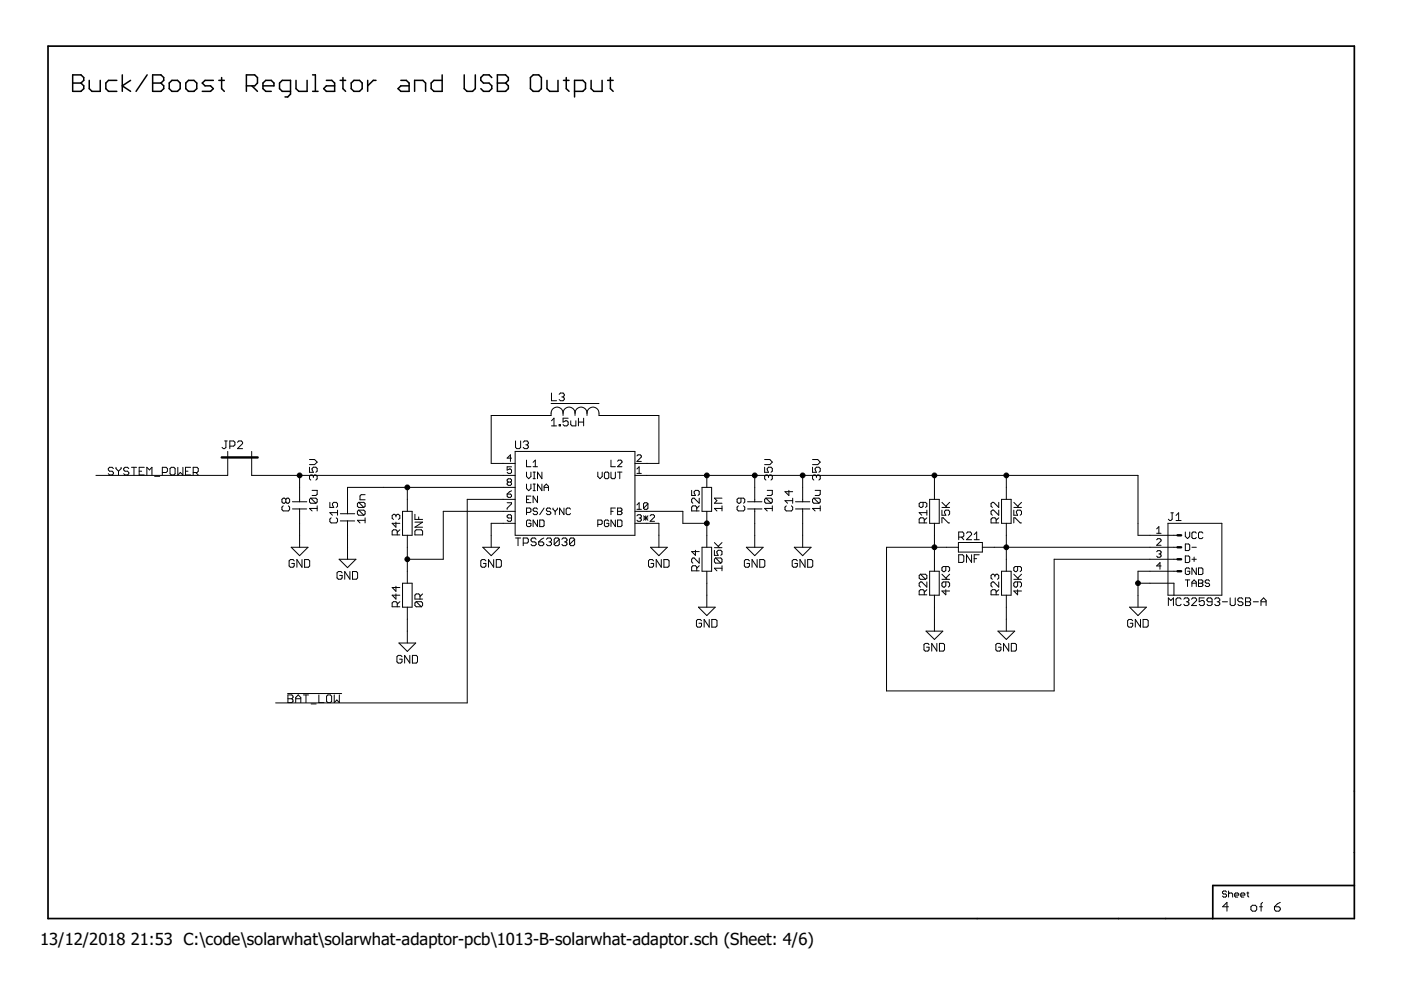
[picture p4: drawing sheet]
<svg xmlns="http://www.w3.org/2000/svg" width="297mm" height="210mm" viewBox="0 0 297 210" stroke-linecap="round" stroke-linejoin="round" font-family="sans-serif">
<defs><g id="words">
<g font-size="3.5">
<text x="8.5" y="200.4">13/12/2018</text>
<text x="27.7" y="200.4">21:53 C:\code\solarwhat\solarwhat-adaptor-pcb\1013-B-solarwhat-adaptor.sch (Sheet: 4/6)</text>
</g>
</g></defs>
<g fill="none" stroke="#000" stroke-width=".32">
<path d="M15.4 15.9h1.8l.6 .5v.6l-.6 .6 .6 .6v.6l-.6 .6h-1.8zM15.4 17.6h1.8M18.9 17v1.8l.6 .6h1.8v-2.4M24.8 17h-1.8l-.6 .6v1.2l.6 .6h1.8M25.9 15.9v3.5M27.7 17l-1.8 1.2 1.8 1.2M31.2 15.9l-2.3 3.5M32.4 15.9h1.7l.6 .5v.6l-.6 .6 .6 .6v.6l-.6 .6h-1.7zM32.4 17.6h1.7M36.4 17h1.2l.6 .6v1.2l-.6 .6h-1.2l-.5-.6v-1.2zM39.4 17.6l.6-.6h1.1l.6 .6v1.2l-.6 .6h-1.1l-.6-.6zM45.2 17h-1.7l-.6 .6 .6 .6h1.1l.6 .6-.6 .6h-1.7"/>
<path d="M46.4 17h1.2M47 16.4v2.4l.6 .6M52.2 18.2h1.8l.6-.6v-1.2l-.6-.5h-1.8v3.5M53.4 18.2l1.2 1.2M55.8 18.2h2.3v-.6l-.6-.6h-1.2l-.5 .6v1.2l.5 .6h1.2M61.6 19.4h-1.8l-.5-.6v-1.2l.5-.6h1.8v3l-.6 .6h-.6M62.8 17v1.8l.6 .6h1.7v-2.4M66.3 15.9h.6v3.5M66.3 19.4h1.1M69.2 17h1.2l.6 .6v1.8h-1.8l-.6-.6 .6-.6h1.8M72.1 17h1.2M72.7 16.4v2.4l.6 .6"/>
<path d="M74.5 17.6l.5-.6h1.2l.6 .6v1.2l-.6 .6h-1.2l-.5-.6zM78 17v2.4M79.7 17h-.6l-1.1 1.2M85 17h1.1l.6 .6v1.8h-1.7l-.6-.6 .6-.6h1.7M87.9 19.4v-2.4h1.8l.5 .6v1.8M93.7 15.9v3.5h-1.7l-.6-.6v-1.2l.6-.6h1.7M98.4 15.9v2.9l.6 .6h1.2l.6-.6v-2.9M104.3 16.4l-.6-.5h-1.2l-.6 .5v.6l.6 .6h1.2l.6 .6v.6l-.6 .6h-1.2l-.6-.6M105.5 15.9h1.7l.6 .5v.6l-.6 .6 .6 .6v.6l-.6 .6h-1.7zM105.5 17.6h1.7M112.5 16.4l.6-.5h1.1l.6 .5v2.4l-.6 .6h-1.1l-.6-.6zM116 17v1.8l.5 .6h1.8v-2.4"/>
<path d="M119.5 17h1.1M120.1 16.4v2.4l.5 .6M121.8 19.4h1.8l.5-.6v-1.2l-.5-.6h-1.8v3.6M125.3 17v1.8l.6 .6h1.8v-2.4M128.8 17h1.2M129.4 16.4v2.4l.6 .6"/>
</g>
<g fill="none" stroke="#000" stroke-width=".21">
<path d="M24 99.4l-.2-.3h-.6l-.2 .3v.2l.2 .3h.6l.2 .3v.2l-.2 .3h-.6l-.2-.3M24.6 99.1v.3l.5 .5M25.1 99.9v.8M25.7 99.1v.3l-.6 .5M27.3 99.4l-.2-.3h-.6l-.3 .3v.2l.3 .3h.6l.2 .3v.2l-.2 .3h-.6l-.3-.3M27.9 99.1h1.1M28.4 99.1v1.6M29.5 99.9h.5M30.6 99.1h-1.1v1.6h1.1M36 99.4l.3-.3h.6l.2 .3v1l-.2 .3h-.6l-.3-.3zM37.7 99.1v1.6l.5-.5 .6 .5v-1.6M39.3 99.9h.6"/>
<path d="M40.4 99.1h-1.1v1.6h1.1M47.6 93.5h.6M47.9 93.5v1.3l-.3 .3h-.3l-.2-.3M48.3 95.7v5.1h-28M48.7 94.6h.8l.3-.3v-.5l-.3-.3h-.8v1.6M50.4 93.8l.2-.3h.6l.2 .3v.2l-1 1.1h1M53.4 95.7v5.1h55.8M65.6 99.1v1h.8l-.2-.8 .2-.2h.6l.2 .2v.6l-.2 .2M65.6 97.4h1.1l.5 .6-.5 .5h-1.1M108.5 99h-1v.7l.5-.3 .5 .3v.4l-.3 .3h-.4l-.3-.3M108.5 97.1h-1l.7-.7v1.4M109.2 95.7h25.4v17.8h-25.4z"/>
<path d="M109.3 93.5v1.3l.3 .3h.5l.3-.3v-1.3M110.9 93.8l.3-.3h.6l.2 .3v.2l-.2 .3M111.5 94.3h.3M111.6 97.6v1.4h1M111.8 94.3l.2 .3v.2l-.2 .3h-.6l-.3-.3M113 99h1M113 98l.5-.4v1.4M116.8 85.6h10.2M116.9 89.2l.6-.5v1.6M116.9 90.3h1.1M116.9 83.3v1.7h1.1M118.6 90h.2v.3h-.2z"/>
<path d="M118.6 83.6l.2-.3h.6l.2 .3v.3l-.2 .3M119.1 84.2h.3M119.4 87.6a1.27 1.27 0 0 1 1.2-1.3 1.27 1.27 0 0 1 1.3 1.3M119.4 87.6a1.31 1.31 0 0 0-1.6-1.3 1.31 1.31 0 0 0-1 1.8h-12.7v10.2h5.1M119.4 87.6v.5M119.4 84.2l.2 .2v.3l-.2 .3h-.6l-.2-.3M120.5 88.7h-1.1v.8l.5-.3h.3l.3 .3v.5l-.3 .3h-.5l-.3-.3M121 89.2v.8l.3 .3h.8v-1.1M121.9 87.6a1.27 1.27 0 0 1 1.3-1.3 1.27 1.27 0 0 1 1.3 1.3M121.9 87.6v.5M122.6 88.7v1.6M122.6 89.5h1.1"/>
<path d="M123.7 88.7v1.6M124.5 87.6a1.31 1.31 0 0 1 1.5-1.3 1.31 1.31 0 0 1 1 1.8h12.7v10.2h-5.1M124.5 87.6v.5M129.5 97.6v1.4h1M130.9 97.8l.3-.2h.4l.3 .2v.2l-1 1h1M135 96.7l.3-.3h.4l.3 .3v.2l-1 .9h1M135 99.4l.5-.4v1.4M162.1 99.1v1h.8l-.2-.8 .2-.2h.6l.2 .2v.6l-.2 .2M162.1 97.4h1.1l.5 .6-.5 .5h-1.1M172.3 99.1v1h.8l-.3-.8 .3-.2h.5l.3 .2v.6l-.3 .2M172.3 97.4h1.1l.5 .6-.5 .5h-1.1M31.1 100.7v-1.6l.6 .5 .5-.5v1.6"/>
<path d="M32.8 101h1.1M34.4 100.2h.8l.3-.3v-.5l-.3-.3h-.8v1.6M41 100.2h.8l.2-.3v-.5l-.2-.3h-.8v1.6M41.5 100.2l.5 .5M60 107.3l-.2 .2v.6l.2 .2h1.1l.3-.2v-.6l-.3-.2M60.6 105.9l-.3-.3h-.3l-.2 .3v.5l.2 .3h.3l.3-.3M60.6 105.9l.3-.3h.2l.3 .3v.5l-.3 .3h-.2l-.3-.3M60.6 105.9v.5M61.7 116h3.6l-1.8 1.8zM62 107.9h3M62 106.4h3M62.4 118.9l-.3-.3h-.5l-.3 .3v1.1l.3 .3h.5l.3-.3v-.5h-.6"/>
<path d="M63.5 100.8v5.6M63.5 107.9v8.1M64 118.6v1.7l-1.1-1.7v1.7M64.6 118.6h.8l.3 .3v1.1l-.3 .3h-.8zM65.9 105.6h1.1l.2 .3v.5l-.2 .3M65.9 105.6l-.3 .3v.5l.3 .3h1.1M65.9 105.6l1.1 1.1M66.2 104h1v.8l-.2 .3h-.8M66.4 101l.3-.3h.3l.2 .3v.5l-.2 .3M66.4 101l-.2-.3h-.3l-.3 .3v.5l.3 .3M66.4 101v.2M67.2 107.8h-1.6l.6 .5"/>
<path d="M67.2 107.3v1M69.9 106.5v1.1h.9l-.3-.5v-.3l.3-.3h.5l.3 .3v.5l-.3 .3M70.2 109.8l-.3 .3v.5l.3 .3h1.1l.3-.3v-.5l-.3-.3M71.6 108.7h-1.7l.6 .5M71.6 108.2v1M71.9 118.6h3.6l-1.8 1.8zM72.2 110.4h3M72.2 108.9h3M73.7 110.4v8.2M76.1 108.2l-.3 .2v.6l.3 .2h1M76.1 108.2h1l.3 .2v.6l-.3 .2M76.1 106.5l-.3 .3v.5l.3 .3h1"/>
<path d="M76.1 106.5h1l.3 .3v.5l-.3 .3M76.1 108.2l1 1M76.1 106.5l1 1.1M77.4 110.3h-1.6l.5 .6M77.4 109.8v1.1M77.4 104.9h-.8l-.3 .3v.8h1.1M83.9 110.7v1.1l-.8-.8h1.7M83.9 109.3l-.2-.2h-.3l-.3 .2v.6l.3 .2M83.9 109.3v.3M83.9 109.3l.3-.2h.3l.3 .2v.6l-.3 .2M84.2 113.4v-.8l-.3-.3h-.5l-.3 .3v.8h1.7M84.8 112.3l-.6 .6"/>
<path d="M85.3 108.4h2.1v5.1h-2.1zM86.4 103.3v5.1M86.4 113.5v10.2M88 112.6l.2-.3h1.1l.3 .3v.8h-1.6zM88 109.1v1h1.6M88 110.7h1.6l-1.6 1.1h1.6M88.8 109.6v.5M102.4 116h3.5l-1.8 1.8zM103 118.9l-.3-.3h-.5l-.3 .3v1.1l.3 .3h.5l.3-.3v-.5h-.5M104.7 118.6v1.7l-1.1-1.7v1.7M105.2 118.6h.8l.3 .3v1.1l-.3 .3h-.8zM107.5 104.8h.7l.3 .4-.3 .3h-.4l-.3-.3z"/>
<path d="M107.5 106.6h1v.2l-1 1v.2M107.8 102.2l-.3-.2 .3-.5h.4l.3 .2-.3 .5M107.8 102.2l-.3 .2 .3 .5h.4l.3-.2-.3-.5M107.8 102.2h.4M108.5 109.8h-.7l-.3-.2 .3-.5h.4l.3 .3v.9l-.3 .2h-.4l-.3-.2M108.5 104.1l-1 .7M109.2 108.4h-15.2v10.2h-7.6M109.2 103.3h-35.5v5.6M109.2 105.9h-10.1v43.1h-40.7M109.2 111h-5.1v5M109.3 114.1h1.1M109.8 114.1v1.6"/>
<path d="M110.9 115.1h.9l.2-.2v-.6l-.2-.2h-.9v1.6M111.6 100.1v.9l.5 .5 .5-.5v-.9M111.6 102.6v1l.5 .4 .5-.4v-1M111.6 108.6h.7l.3-.2v-.5l-.3-.2h-.7v1.4M111.6 105.9h.5M112.6 110.5l-.3-.2h-.4l-.3 .2v.9l.3 .3h.4l.3-.3v-.4h-.5M112.6 105.2h-1v1.4h1M113 101.5h.5M113 100.1h.5M113 104h.5M113 102.6h.5M113.3 100.1v1.4"/>
<path d="M113.3 102.6v1.4M113.7 114.3l-.3-.2h-.6l-.2 .2v.3l.2 .3h.6l.3 .2v.3l-.3 .3h-.6l-.2-.3M114 107.9l-.3-.2h-.4l-.3 .5 .3 .2h.4l.3 .5-.3 .2h-.4l-.3-.2M114 105.2v1.4l-1-1.4v1.4M114 110.3v1.4l-1-1.4v1.4M114.2 114.9h.8l.3 .2v.3l-.3 .3h-.5l-.3-.3zM114.4 110.3h.7l.3 .2v.9l-.3 .3h-.7zM114.9 100.1v1.4l-.9-1.4v1.4M114.9 102.6v1.4l-.9-1.4v1.4M115.3 114.1l-1.1 .8M115.4 104v-.9l.4-.5 .5 .5v.9M115.4 103.3h.9"/>
<path d="M115.4 107.7l-1 1.4M115.8 114.3l.3-.2h.6l.2 .2v.3l-.2 .3M116.4 114.9h.3M116.7 114.9l.2 .2v.3l-.2 .3h-.6l-.3-.3M116.8 107.9l-.3-.2h-.4l-.3 .5 .3 .2h.4l.3 .5-.3 .2h-.4l-.3-.2M117.2 107.7v.2l.5 .5M117.7 108.4v.7M118.2 107.7v.2l-.5 .5M118.6 114.3v1.1l-.3 .3h-.5l-.3-.3M118.6 114.3l-.3-.2h-.5l-.3 .2v1.1M118.6 114.3l-1.1 1.1M119.1 114.3l.3-.2h.5l.3 .2v.3l-.3 .3"/>
<path d="M119.6 107.7v1.4l-1-1.4v1.4M119.7 114.9h.2M119.9 114.9l.3 .2v.3l-.3 .3h-.5l-.3-.3M121 107.9l-.3-.2h-.4l-.3 .2v1l.3 .2h.4l.3-.2M121.8 114.3l-.2-.2h-.6l-.2 .2v1.1M121.8 114.3v1.1l-.2 .3h-.6l-.2-.3M121.8 114.3l-1 1.1M126.7 111.2h.7l.3-.2v-.5l-.3-.2h-.7v1.4M126.7 100.1v.9l.5 .5 .5-.5v-.9M128.4 100.1h.4l.3 .2v1l-.3 .2h-.4l-.3-.2v-1zM129.1 110.5l-.3-.2h-.4l-.3 .2v.9l.3 .3h.4l.3-.3v-.4h-.5M129.5 100.1v1.2l.3 .2h.4l.3-.2v-1.2"/>
<path d="M129.5 108.4h.5M130.5 107.7h-1v1.4M130.5 110.3v1.4l-1-1.4v1.4M130.9 100.1h1M130.9 107.7h.7l.3 .2-.3 .5 .3 .5-.3 .2h-.7zM130.9 108.4h.7M130.9 110.3h.7l.3 .2v.9l-.3 .3h-.7zM131.4 100.1v1.4M134.6 108.4h10.2v2.6h5.1M134.6 111h5.1v5M134.6 100.8h106.7v12.7h8.4M135 100.4h1"/>
<path d="M135 109.4l.3-.3h.4l.3 .3-.3 .4M135 107.1l.5-.5v1.4M135 108h1M135.5 109.8h.2M135.7 109.8l.3 .3-.3 .4h-.4l-.3-.2M136.4 109.8h1M136.4 109.4l1 .9M136.9 109.4v.9M137.4 106.8l-.3-.2h-.4l-.3 .2v1M137.4 109.4l-1 .9M137.4 106.8v1l-.3 .2h-.4l-.3-.2M137.4 106.8l-1 1"/>
<path d="M137.8 109.4l.3-.3h.4l.3 .3v.2l-1 .9h1M137.9 116h3.6l-1.8 1.8zM138.6 118.9l-.3-.3h-.5l-.3 .3v1.1l.3 .3h.5l.3-.3v-.5h-.6M140.2 118.6v1.7l-1.1-1.7v1.7M140.8 118.6h.8l.3 .3v1.1l-.3 .3h-.8zM146.6 104v1.1h.8l-.2-.9 .2-.2h.6l.3 .2v.6l-.3 .3M147.4 116.7v1.1l-.8-.9h1.7M147.7 108.3v-.8l-.3-.2h-.5l-.3 .2v.8h1.7M148.3 105.6v1.1l-1.1-1.1h-.3l-.3 .3v.5l.3 .3M148.3 118.3v1.1l-1.1-1.1h-.3l-.3 .3v.5l.3 .3M148.3 120l-.6 .5M148.3 107.3l-.6 .5"/>
<path d="M148.8 116h2.1v5.1h-2.1zM148.8 103.3h2.1v5.1h-2.1zM149.9 100.8v2.5M149.9 108.4v7.6M151.5 116.7v1.1h.8l-.3-.9 .3-.2h.5l.3 .2v.6l-.3 .3M151.5 116.1h1.6M151.5 115l1 1.1M151.7 118.3h1.1l.3 .3v.5l-.3 .3M151.7 118.3l-.2 .3v.5l.2 .3h1.1M151.7 118.3l1.1 1.1M153.1 107.8h-1.6l.5 .5M153.1 105.6h-1.6l.5 .6-.5 .5h1.6"/>
<path d="M153.1 107.3v1M153.1 120v1M153.1 115l-.8 .8M156.5 107.3l-.2 .2v.6l.2 .2h1.1l.3-.2v-.6l-.3-.2M157.1 105.6v.8l-.3 .3h-.3l-.2-.3v-.5l.2-.3h1.1l.3 .3v.5l-.3 .3M158.2 116h3.6l-1.8 1.8zM158.5 107.9h3M158.5 106.4h3M158.9 118.9l-.3-.3h-.5l-.3 .3v1.1l.3 .3h.5l.3-.3v-.5h-.6M160 100.8v5.6M160 107.9v8.1M160.5 118.6v1.7l-1.1-1.7v1.7"/>
<path d="M161.1 118.6h.8l.3 .3v1.1l-.3 .3h-.8zM162.4 105.6l-.3 .3v.5l.3 .3h1.1M162.4 105.6h1.1l.2 .3v.5l-.2 .3M162.4 105.6l1.1 1.1M162.7 104h1v.8l-.2 .3h-.8M162.9 101l-.2-.3h-.3l-.3 .3v.5l.3 .3M162.9 101l.3-.3h.3l.2 .3v.5l-.2 .3M162.9 101v.2M163.7 107.8h-1.6l.6 .5M163.7 107.3v1M166.7 107.3l-.3 .2v.6l.3 .2h1.1l.3-.2v-.6l-.3-.2M167.3 104v1.1l-.9-.9h1.7"/>
<path d="M168.1 105.6v1.1M168.1 106.2h-1.7l.6 .5M168.4 116h3.6l-1.8 1.8zM168.7 107.9h3M168.7 106.4h3M169.1 118.9l-.3-.3h-.6l-.2 .3v1.1l.2 .3h.6l.3-.3v-.5h-.6M170.2 100.8v5.6M170.2 107.9v8.1M170.7 118.6v1.7l-1.1-1.7v1.7M171.2 118.6h.9l.2 .3v1.1l-.2 .3h-.9zM172.6 105.6l-.3 .3v.5l.3 .3h1M172.6 105.6h1l.3 .3v.5l-.3 .3"/>
<path d="M172.6 105.6l1 1.1M172.8 104h1.1v.8l-.3 .3h-.8M173.1 101l-.3-.3h-.2l-.3 .3v.5l.3 .3M173.1 101l.3-.3h.2l.3 .3v.5l-.3 .3M173.1 101v.2M173.9 107.8h-1.6l.5 .5M173.9 107.3v1M195.7 106.5v.8l-.3 .3h-.2l-.3-.3v-.5l.3-.3h1l.3 .3v.5l-.3 .3M196 110.9v-.8l-.3-.3h-.5l-.3 .3v.8h1.6M196.5 108.7h-1.6l.5 .5M196.5 109.8l-.5 .5M196.5 108.2v1"/>
<path d="M197.1 105.9h2v5.1h-2zM198.1 100.8v5.1M198.1 111v10.1M199.7 108.2v1h.8l-.2-.8 .2-.2h.6l.2 .2v.6l-.2 .2M199.7 110.9v-1.1h.3l1.1 1.1h.2M199.7 107.6h1.6M199.7 106.5l1.1 1.1M201.3 106.5l-.8 .8M203.2 116h-15.2v30.5h35.5v-27.9h26.2M203.2 115h5.1v2.1h-5.1zM203.3 113.9h.8l.2-.3v-.5l-.2-.3h-.8v1.6M203.3 117.6h.8l.2 .3v1.1l-.2 .3h-.8z"/>
<path d="M203.8 113.9l.5 .5M204.9 113.1l.3-.3h.5l.3 .3v.2l-1.1 1.1h1.1M206 117.6v1.7l-1.1-1.7v1.7M206.5 118.4h.6M206.5 114.4h1.1M206.5 113.3l.6-.5v1.6M207.6 117.6h-1.1v1.7M208.3 116h41.4M211.2 110.9v-.8l-.3-.3h-.5l-.3 .3v.8h1.7M211.8 108.2v1l-1.1-1h-.3l-.3 .2v.6l.3 .2M211.8 106.5v1.1l-1.1-1.1h-.3l-.3 .3v.5l.3 .3M211.8 109.8l-.6 .5"/>
<path d="M212.3 105.9h2.1v5.1h-2.1zM213.4 100.8v5.1M213.4 111v10.1M214.9 110.9v-1.1h.3l1.1 1.1h.3M214.9 108.2v1h.9l-.3-.8 .3-.2h.5l.3 .2v.6l-.3 .2M214.9 107.6h1.7M214.9 106.5l1.1 1.1M216.6 106.5l-.8 .8M245.2 112.1l.5-.4v1.4M245.2 113.1h1M245.2 114.4l.3-.2h.4l.3 .2v.3l-1 .9h1M245.2 117l.3-.2h.4l.3 .2-.3 .5"/>
<path d="M245.7 117.5h.2M245.9 117.5l.3 .2-.3 .5h-.4l-.3-.3M246.2 120h-1l.7-.7v1.4M247.6 111h11.5v15.2h-11.5zM248.2 108.7h.6M248.5 108.7v1.4l-.3 .3h-.2l-.3-.3M249.3 110.4h1.1M249.3 109.3l.6-.6v1.7M251.3 117.9h.7l.2 .2v.9l-.2 .3h-.7zM251.3 112.8v.9l.5 .5 .4-.5v-.9M251.3 115.3h.7l.2 .3v.9l-.2 .2h-.7zM252.7 116h.9"/>
<path d="M252.7 118.6h.9M253.2 118.1v.9M253.6 113l-.2-.2h-.5l-.2 .2v1l.2 .2h.5l.2-.2M255 113l-.2-.2h-.5l-.2 .2v1l.2 .2h.5l.2-.2M72.5 121.5l-.2-.3h-.6l-.2 .3v1l.2 .3h.6l.2-.3v-.5h-.5M74.2 121.2v1.6l-1.1-1.6v1.6M74.7 121.2h.8l.3 .3v1l-.3 .3h-.8zM83.9 124.3v1.1l-.8-.8h1.7M83.9 125.9v1.1l-.8-.8h1.7M84.2 128.7v-.9l-.3-.2h-.5l-.3 .2v.9h1.7M84.6 136.3h3.5l-1.7 1.8zM84.8 127.6l-.6 .5"/>
<path d="M85.2 139.2l-.2-.2h-.6l-.2 .2v1.1l.2 .3h.6l.2-.3v-.5h-.5M85.3 123.7h2.1v5h-2.1zM86.4 128.7v7.6M86.9 139v1.6l-1.1-1.6v1.6M87.4 139h.8l.3 .2v1.1l-.3 .3h-.8zM88.2 127.6h1.1l.3 .2v.6l-.3 .3M88.2 127.6l-.2 .2v.6l.2 .3h1.1M88.2 127.6l1.1 1.1M89 127v-.8l-.2-.3h-.6l-.2 .3v.8h1.6M89.6 125.9l-.6 .6M147.7 121v-.8l-.3-.2h-.5l-.3 .2v.8h1.7M148.1 128.7h3.5l-1.7 1.8z"/>
<path d="M148.7 131.6l-.2-.3h-.6l-.2 .3v1.1l.2 .3h.6l.2-.3v-.6h-.5M149.9 121.1v7.6M150.4 131.3v1.7l-1.1-1.7v1.7M150.9 131.3h.8l.3 .3v1.1l-.3 .3h-.8zM153.1 120.5h-1.6l.5 .5M195.2 121.8l-.3 .2v.6l.3 .2h1M195.2 121.8h1l.3 .2v.6l-.3 .2M195.2 121.8l1 1M196 126.1v-.8l-.3-.3h-.5l-.3 .3v.8h1.6M196.3 133.8h3.6l-1.8 1.8zM196.5 123.4v1.1l-1.1-1.1h-.2l-.3 .3v.5l.3 .3M196.5 125l-.5 .6"/>
<path d="M197 136.7l-.3-.3h-.5l-.3 .3v1.1l.3 .2h.5l.3-.2v-.6h-.6M197.1 121.1h2v5.1h-2zM198.1 126.2v7.6M198.6 136.4v1.6l-1.1-1.6v1.6M199.2 136.4h.8l.3 .3v1.1l-.3 .2h-.8zM199.7 122.8h1.6M199.7 121.8l1.1 1M200.5 120.1v.8l-.2 .3h-.3l-.3-.3v-.5l.3-.3h1.1l.2 .3v.5l-.2 .3M200.5 123.4v.8l-.2 .3h-.3l-.3-.3v-.5l.3-.3h1.1l.2 .3v.5l-.2 .3M200.5 125v1.1l-.8-.8h1.6M201.3 121.8l-.8 .8M210.9 122l.3-.2h.3l.3 .2v.6l-.3 .2"/>
<path d="M210.9 122l-.2-.2h-.3l-.3 .2v.6l.3 .2M210.9 122v.3M211.2 126.1v-.8l-.3-.3h-.5l-.3 .3v.8h1.7M211.6 133.8h3.5l-1.7 1.8zM211.8 123.4v1.1l-1.1-1.1h-.3l-.3 .3v.5l.3 .3M211.8 125l-.6 .6M212.2 136.7l-.2-.3h-.6l-.3 .3v1.1l.3 .2h.6l.2-.2v-.6h-.5M212.3 121.1h2.1v5.1h-2.1zM213.4 126.2v7.6M213.9 136.4v1.6l-1.1-1.6v1.6M214.4 136.4h.8l.3 .3v1.1l-.3 .2h-.8zM214.9 122.8h1.7"/>
<path d="M214.9 121.8l1.1 1M215.8 125v1.1l-.9-.8h1.7M215.8 123.4v.8l-.3 .3h-.3l-.3-.3v-.5l.3-.3h1.1l.3 .3v.5l-.3 .3M215.8 120.1v.8l-.3 .3h-.3l-.3-.3v-.5l.3-.3h1.1l.3 .3v.5l-.3 .3M216.6 121.8l-.8 .8M239.5 128.7h3.6l-1.8 1.8zM240.2 131.6l-.3-.3h-.5l-.3 .3v1.1l.3 .3h.5l.3-.3v-.6h-.6M241.3 123.7h7.6v2.5M241.8 131.3v1.7l-1.1-1.7v1.7M242.4 131.3h.8l.2 .3v1.1l-.2 .3h-.8zM247.7 128.4v-1.6l.5 .5 .6-.5v1.6M249.7 121.1h-8.4v7.6"/>
<path d="M250.4 127l-.2-.2h-.6l-.3 .2v1.1l.3 .3h.6l.2-.3M251 127l.2-.2h.6l.3 .2v.3l-.3 .3M251.3 123h.9M251.5 127.6h.3M251.8 123v1.4M251.8 127.6l.3 .2v.3l-.3 .3h-.6l-.2-.3M252.2 120.6l-.2-.2h-.5l-.2 .2v1l.2 .2h.5l.2-.2v-.5h-.4M252.6 127l.3-.2h.5l.3 .2v.3l-1.1 1.1h1.1M252.7 124.4v-1l.5-.4 .4 .4v1M252.7 123.7h.9M253.6 120.4v1.4l-.9-1.4v1.4M254.1 120.4h.7l.2 .2v1l-.2 .2h-.7z"/>
<path d="M254.1 123h.7l.2 .2-.2 .5 .2 .4-.2 .3h-.7zM254.1 123.7h.7M255.3 126.8h-1v.8l.5-.3h.3l.2 .3v.5l-.2 .3h-.6l-.2-.3M256.5 123.2l-.3-.2h-.4l-.3 .2 .3 .5h.4l.3 .2-.3 .5h-.4l-.3-.3M257 127.6h-.8l-.3-.3v-.3l.3-.2h.5l.3 .2v1.1l-.3 .3h-.5l-.3-.3M257.5 127l.3-.2h.5l.3 .2v.3l-.3 .3M258.1 127.6h.2M258.3 127.6l.3 .2v.3l-.3 .3h-.5l-.3-.3M259.2 127.6h1M260.8 126.8v1.3l.3 .3h.5l.3-.3v-1.3M263.5 127l-.3-.2h-.5l-.3 .2v.3l.3 .3h.5l.3 .2v.3l-.3 .3h-.5l-.3-.3M264.1 126.8h.8l.3 .2v.3l-.3 .3 .3 .2v.3l-.3 .3h-.8z"/>
<path d="M264.1 127.6h.8M265.7 127.6h1.1M267.4 127.6h1M267.4 128.4v-1.1l.5-.5 .5 .5v1.1M61 147h11.4M61 147.3h.9l.2 .3v.3l-.2 .2 .2 .3v.3l-.2 .3h-.9zM61 148.1h.9M62.7 148.1h1.1M62.7 149v-1.1l.5-.6 .6 .6v1.1M64.3 147.3h1.1M64.9 147.3v1.7M66 149.2h1"/>
<path d="M67.6 147.3v1.7h1.1M69.2 147.6l.3-.3h.5l.3 .3v1.1l-.3 .3h-.5l-.3-.3zM70.9 147.3v1.7l.5-.6 .5 .6v-1.7M260.1 189.1l-.3-.2h-.4l-.2 .2 .2 .4h.4l.3 .3-.3 .4h-.4l-.2-.2M260.5 192.3h-1.3l.9-1v1.9M260.5 189.5l.2-.2h.4l.2 .2v.7M260.5 188.9v1.3M261.8 189.8h.8l-.2-.5h-.4l-.2 .2v.5l.2 .2h.4M263.1 189.8h.8l-.2-.5h-.4l-.2 .2v.5l.2 .2h.4M264.4 189.3h.4M264.6 189.1v.9l.2 .2M265.2 192.3l.3-.4h.6l.3 .4v.6l-.3 .3h-.6l-.3-.3z"/>
<path d="M267.1 192.3h.6M267.7 191.3l-.3 .3v1.6M270.2 192.3h.9l.3 .3v.3l-.3 .3h-.6l-.3-.3zM271.4 191.3l-.6 .3-.6 .7"/>
</g>
<path d="M10.2 9.8h276.9v185h-276.9zM287.1 187.7h-30v7.1" fill="none" stroke="#000" stroke-width=".36"/>
<path d="M47 97h7.6M249.7 113.5h.7M249.7 116h.7M249.7 118.6h.7M249.7 121.1h.7" fill="none" stroke="#000" stroke-width=".51"/>
<g fill="#000" stroke="#000" stroke-width=".21">
<circle cx="63.5" cy="100.8" r=".51"/>
<circle cx="86.4" cy="118.6" r=".51"/>
<circle cx="86.4" cy="103.3" r=".51"/>
<circle cx="149.9" cy="100.8" r=".51"/>
<circle cx="149.9" cy="111" r=".51"/>
<circle cx="160" cy="100.8" r=".51"/>
<circle cx="170.2" cy="100.8" r=".51"/>
<circle cx="198.1" cy="100.8" r=".51"/>
<circle cx="198.1" cy="116" r=".51"/>
<circle cx="213.4" cy="100.8" r=".51"/>
<circle cx="213.4" cy="116" r=".51"/>
<circle cx="241.3" cy="123.7" r=".51"/>
</g>
<use href="#words"/>
</svg>
